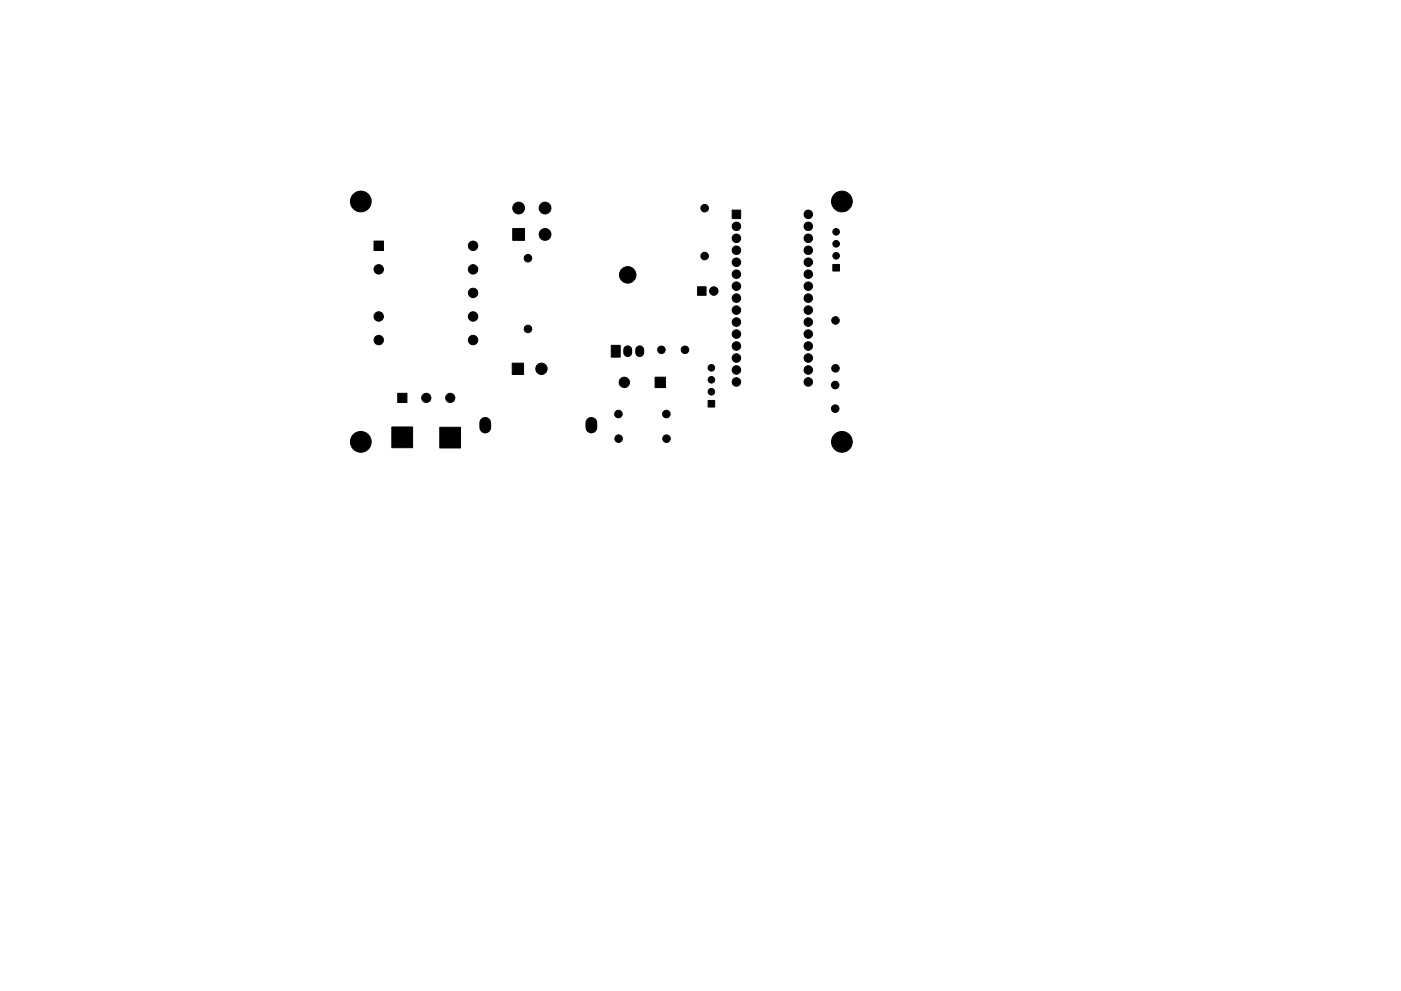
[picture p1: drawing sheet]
<svg xmlns="http://www.w3.org/2000/svg" width="297mm" height="210mm" viewBox="0 0 297 210" stroke-linecap="round" stroke-linejoin="round" font-family="sans-serif">
<g fill="#000" stroke="#000" stroke-width=".21">
<path d="M79.3 51.1h2v2h-2zM108.7 48.5h2.5v2.5h-2.5zM155.2 44.6h1.8v1.8h-1.8zM176.6 56.1h1.4v1.4h-1.4zM108.6 77h2.4v2.4h-2.4zM129.6 73.3h1.9v2.5h-1.9zM147.9 60.8h1.8v1.8h-1.8zM83.1 90.6h4.4v4.4h-4.4zM84.3 83.4h2v2h-2zM93.2 90.6h4.4v4.4h-4.4zM138.9 80h2.2v2.2h-2.2zM150.1 85h1.4v1.4h-1.4z"/>
<circle cx="76.5" cy="42.7" r="2.2"/>
<circle cx="80.3" cy="57.1" r="1"/>
<circle cx="100.3" cy="57.1" r="1"/>
<circle cx="100.3" cy="52.1" r="1"/>
<circle cx="110" cy="44.1" r="1.25"/>
<circle cx="111.9" cy="54.8" r=".8"/>
<circle cx="115.6" cy="49.7" r="1.25"/>
<circle cx="115.6" cy="44.1" r="1.25"/>
<circle cx="133.1" cy="58.3" r="1.75"/>
<circle cx="149.4" cy="54.3" r=".8"/>
<circle cx="149.4" cy="44.2" r=".8"/>
<circle cx="156.1" cy="48" r=".9"/>
<circle cx="156.1" cy="53.1" r=".9"/>
<circle cx="156.1" cy="58.2" r=".9"/>
<circle cx="156.1" cy="55.6" r=".9"/>
<circle cx="156.1" cy="50.6" r=".9"/>
<circle cx="171.4" cy="55.6" r=".9"/>
<circle cx="171.4" cy="53.1" r=".9"/>
<circle cx="171.4" cy="58.2" r=".9"/>
<circle cx="171.4" cy="50.6" r=".9"/>
<circle cx="171.4" cy="45.5" r=".9"/>
<circle cx="171.4" cy="48" r=".9"/>
<circle cx="177.3" cy="54.3" r=".7"/>
<circle cx="177.3" cy="51.7" r=".7"/>
<circle cx="177.3" cy="49.2" r=".7"/>
<circle cx="178.5" cy="42.7" r="2.2"/>
<circle cx="80.3" cy="67.1" r="1"/>
<circle cx="80.3" cy="72.1" r="1"/>
<circle cx="100.3" cy="72.1" r="1"/>
<circle cx="100.3" cy="67.1" r="1"/>
<circle cx="100.3" cy="62.1" r="1"/>
<circle cx="111.9" cy="69.8" r=".8"/>
<circle cx="114.8" cy="78.2" r="1.2"/>
<circle cx="140.2" cy="74.2" r=".8"/>
<circle cx="145.2" cy="74.2" r=".8"/>
<circle cx="150.8" cy="78" r=".7"/>
<circle cx="151.3" cy="61.7" r=".9"/>
<circle cx="156.1" cy="68.3" r=".9"/>
<circle cx="156.1" cy="70.9" r=".9"/>
<circle cx="156.1" cy="76" r=".9"/>
<circle cx="156.1" cy="78.5" r=".9"/>
<circle cx="156.1" cy="73.4" r=".9"/>
<circle cx="156.1" cy="60.7" r=".9"/>
<circle cx="156.1" cy="63.3" r=".9"/>
<circle cx="156.1" cy="65.8" r=".9"/>
<circle cx="171.4" cy="70.9" r=".9"/>
<circle cx="171.4" cy="73.4" r=".9"/>
<circle cx="171.4" cy="63.3" r=".9"/>
<circle cx="171.4" cy="78.5" r=".9"/>
<circle cx="171.4" cy="76" r=".9"/>
<circle cx="171.4" cy="68.3" r=".9"/>
<circle cx="171.4" cy="65.8" r=".9"/>
<circle cx="171.4" cy="60.7" r=".9"/>
<circle cx="177.1" cy="78.1" r=".8"/>
<circle cx="177.1" cy="68" r=".8"/>
<circle cx="76.5" cy="93.7" r="2.2"/>
<circle cx="90.4" cy="84.4" r=".97"/>
<circle cx="95.5" cy="84.4" r=".97"/>
<circle cx="131.1" cy="87.8" r=".8"/>
<circle cx="131.2" cy="93.1" r=".8"/>
<circle cx="132.4" cy="81.1" r="1.1"/>
<circle cx="141.3" cy="87.8" r=".8"/>
<circle cx="141.3" cy="93.1" r=".8"/>
<circle cx="150.8" cy="83.1" r=".7"/>
<circle cx="150.8" cy="80.6" r=".7"/>
<circle cx="156.1" cy="81" r=".9"/>
<circle cx="171.4" cy="81" r=".9"/>
<circle cx="177.1" cy="86.7" r=".8"/>
<circle cx="177.1" cy="81.7" r=".8"/>
<circle cx="178.5" cy="93.7" r="2.2"/>
</g>
<path d="M102.9 89.7v1M125.4 89.7v1" fill="none" stroke="#000" stroke-width="2.5"/>
<path d="M133.1 74.2v.6M135.6 74.2v.6" fill="none" stroke="#000" stroke-width="1.9"/>
</svg>
